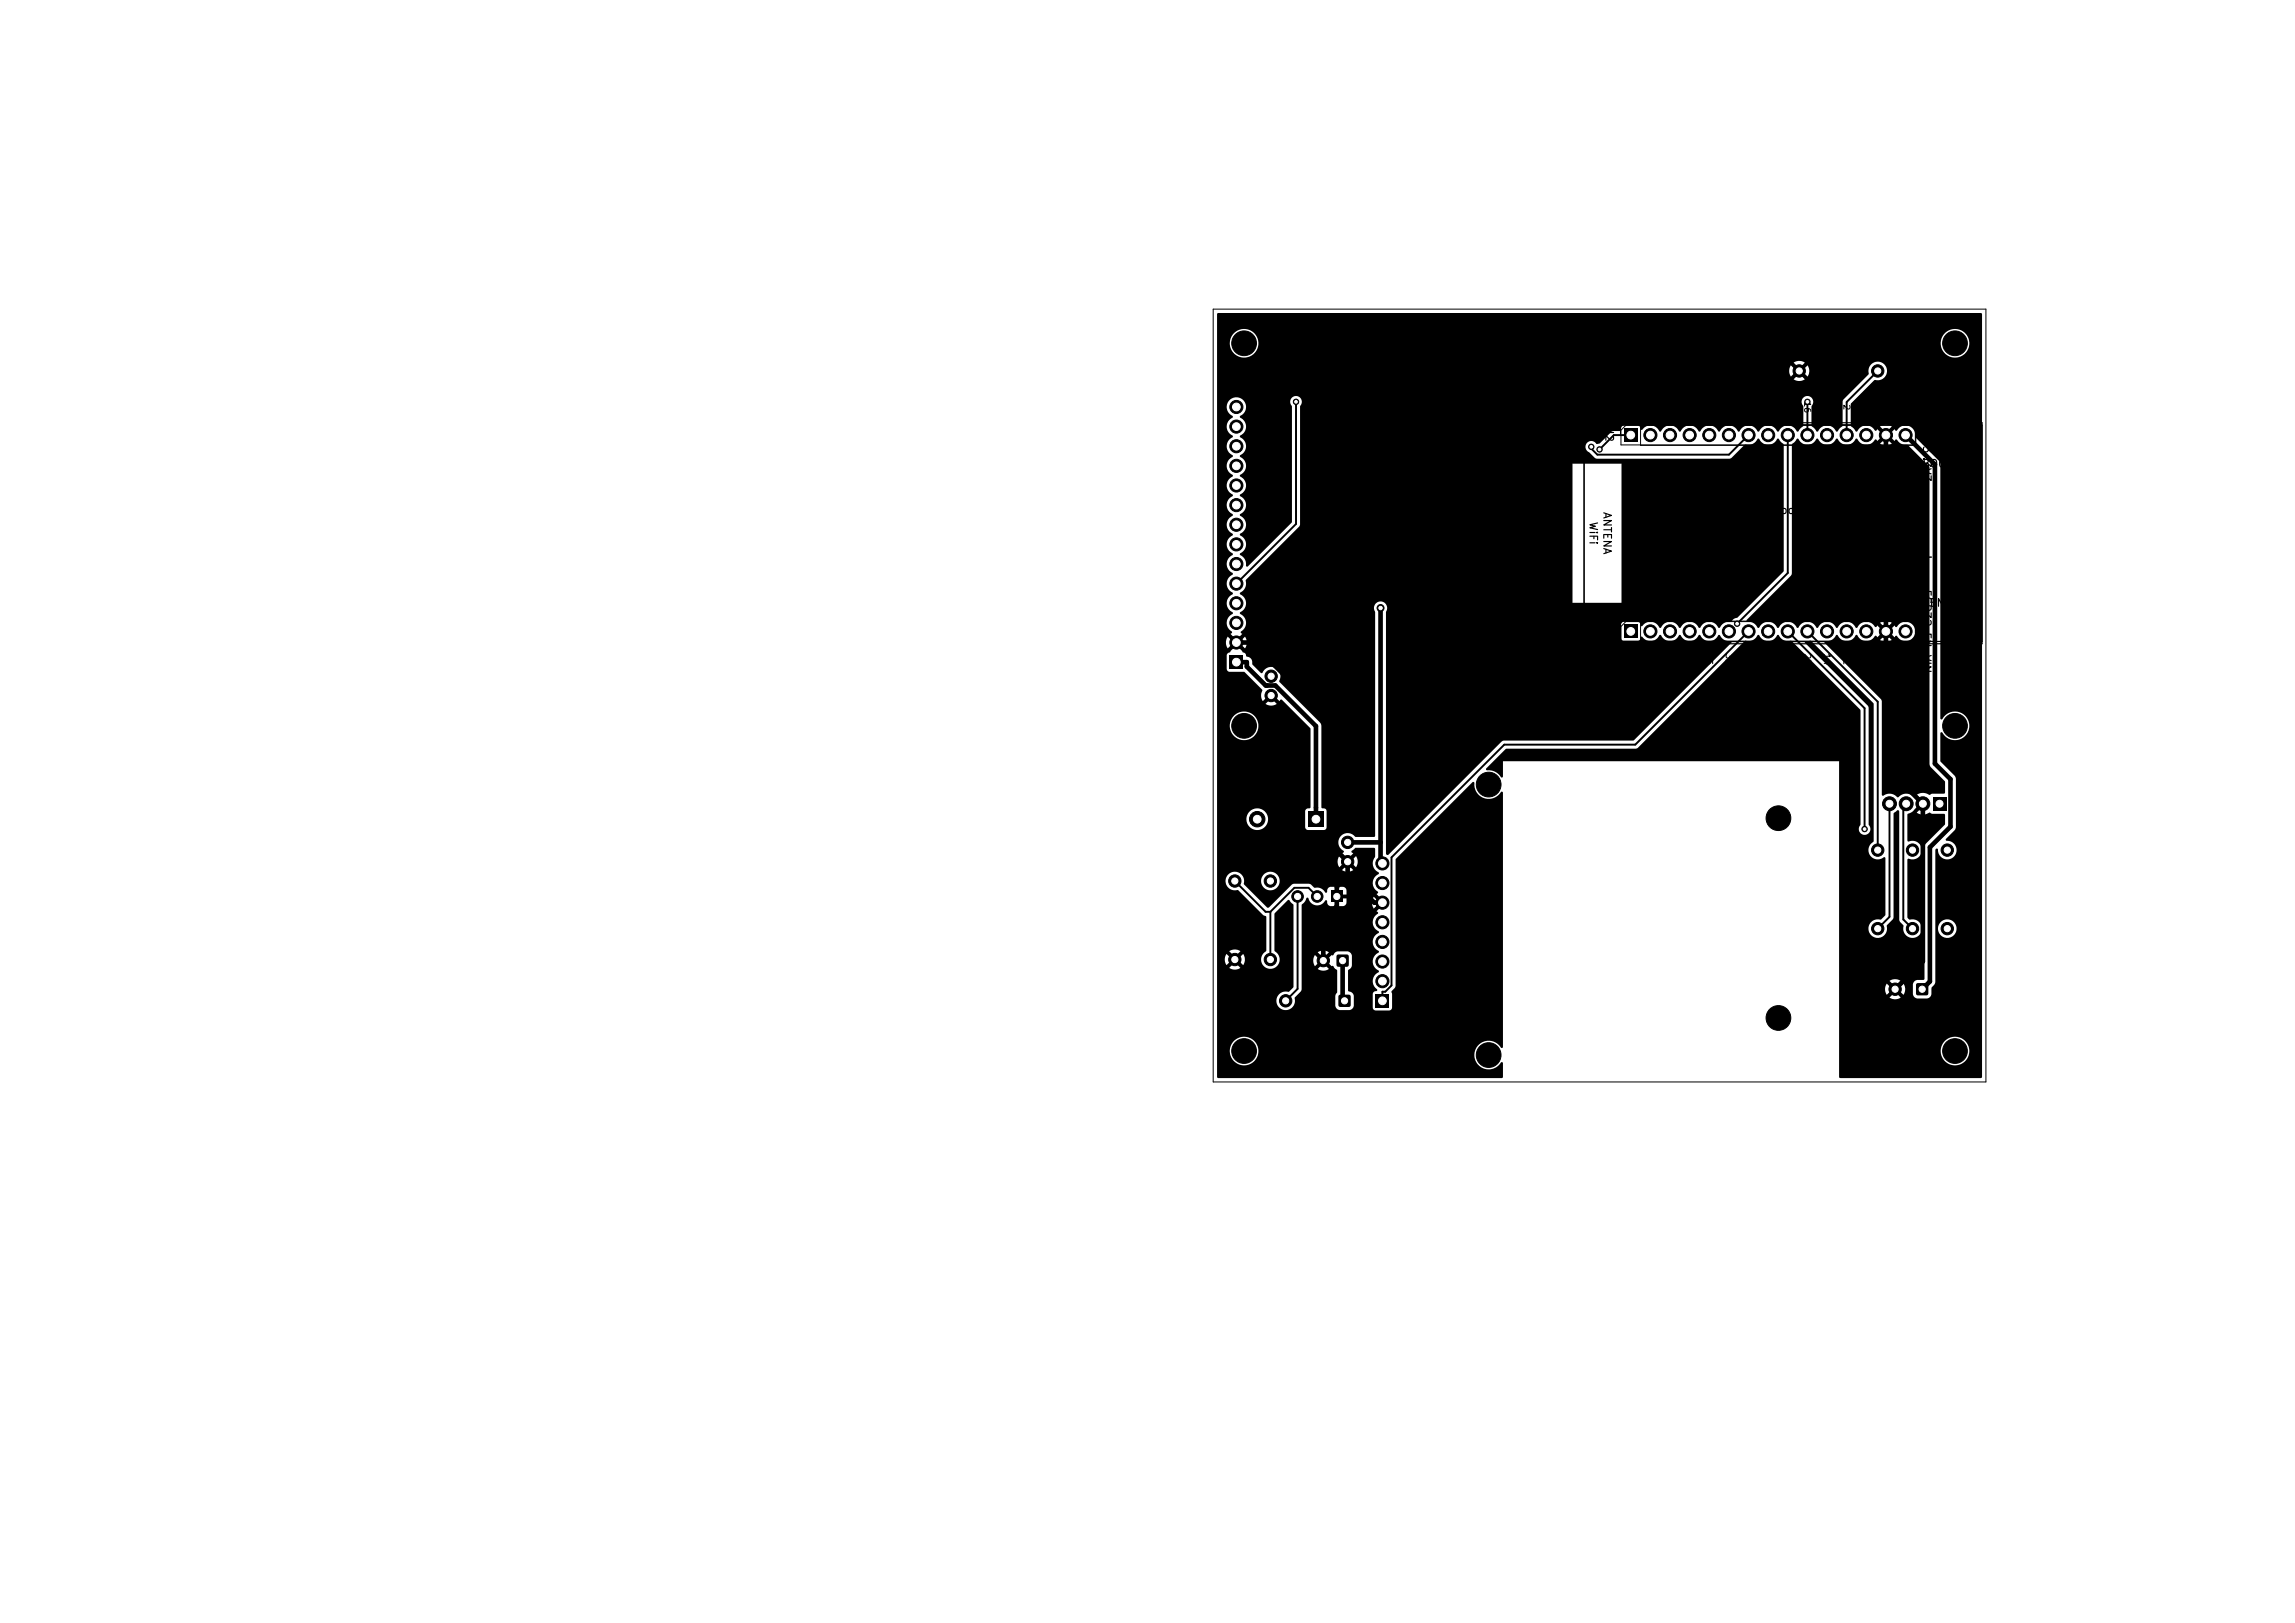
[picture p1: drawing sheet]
<svg xmlns="http://www.w3.org/2000/svg" width="297mm" height="210mm" viewBox="0 0 297 210" stroke-linecap="round" stroke-linejoin="round" font-family="sans-serif">
<defs><g id="words">
<g font-size="1.2">
<text x="247.1" y="72.9">&lt;-</text>
<text x="251" y="72.9">USB</text>
</g>
<g font-size="1">
<text x="207.5" y="55.3" transform="rotate(90 207.5 55.3)">J2</text>
<text x="227.9" y="57.1">J2</text>
<text x="248.6" y="55.7" transform="rotate(90 248.6 55.7)">D23..3V3</text>
<text x="248.7" y="60.8">BOOT</text>
<text x="205.4" y="67.4" transform="rotate(90 205.4 67.4)">WiFi</text>
<text x="207.2" y="66.2" transform="rotate(90 207.2 66.2)">ANTENA</text>
<text x="214.3" y="66.8">ESP32 DevKit - komponen menghadap</text>
<text x="244.9" y="66.8">keluar</text>
<text x="248.6" y="76.2" transform="rotate(90 248.6 76.2)">ESP32 EN..VIN</text>
<text x="227.9" y="82.5">J1</text>
<text x="249.6" y="78.8">EN</text>
</g>
<g font-size=".8">
<text x="233.3" y="51.9" transform="rotate(90 233.3 51.9)">16</text>
<text x="238.4" y="52.2" transform="rotate(90 238.4 52.2)">2</text>
<text x="220.6" y="84.5" transform="rotate(90 220.6 84.5)">35</text>
<text x="223.1" y="84.5" transform="rotate(90 223.1 84.5)">32</text>
<text x="233.3" y="84.5" transform="rotate(90 233.3 84.5)">27</text>
<text x="235.8" y="84.5" transform="rotate(90 235.8 84.5)">14</text>
<text x="238.4" y="84.5" transform="rotate(90 238.4 84.5)">12</text>
</g>
</g></defs>
<path d="M157 40h100v100h-100zM209.8 55.7l.6-.7h37.5v2.6h-38.1zM211 55h-1.3v1.3M212.3 55h35.6v2.6h-35.6zM209.8 81.1l.6-.7h37.5v2.6h-38.1zM211 80.4h-1.3v1.3M212.3 80.4h35.6v2.6h-35.6z" fill="none" stroke="#000" stroke-width=".13"/>
<path d="M205 54.7h51.5v28.6h-51.5zM205 55h51.5M205 83h51.5" fill="none" stroke="#000" stroke-width=".15"/>
<path d="M157.6 40.5h98.8l.1 .1v3.7h-1.6l-.1-.2a1.85 1.85 0 0 0-1.9-1.5 1.85 1.85 0 0 0-1.7 1.7h-88.3l-.1-.2a1.85 1.85 0 0 0-3-1.1 1.85 1.85 0 0 0 .5 3.1 1.85 1.85 0 0 0 2.6-1.8h88.3v.2a1.85 1.85 0 0 0 1.9 1.8 1.85 1.85 0 0 0 1.8-2h1.6v75.8h-3.3v-.2a1.2 1.2 0 0 0-2-.7 1.2 1.2 0 0 0 .3 2.1 1.2 1.2 0 0 0 1.7-1.2h3.3v15.8h-1.6l-.1-.3a1.85 1.85 0 0 0-3-1 1.85 1.85 0 0 0 .5 3.1 1.85 1.85 0 0 0 2.6-1.8h1.6v3.5l-.1 .1h-18.2l-.2-.1v-40.9h-43.5v2l-.1 .1h-.1a2.07 2.07 0 0 0-2-1v-.2l2.7-2.5 16.8-.1 14.1-13.9a1.34 1.34 0 0 0 1.6-.7h.1a1.3 1.3 0 0 0 1.2 .8 1.3 1.3 0 0 0 1.2-.8h.2a1.34 1.34 0 0 0 1.6 .7l9 8.9v14.9a.78 .78 0 0 0-.1 1.1 .78 .78 0 0 0 1.2 0 .78 .78 0 0 0-.1-1.1v-15.3l-8.2-8.2v-.1v-.2h.8l8.1 8.1v17.8a1.34 1.34 0 0 0-.3 2.1 1.3 1.3 0 0 0 1.7 0l.1 .2v7.3l-.5 .6a1.27 1.27 0 0 0-1.4 .4 1.27 1.27 0 0 0-.1 1.4 1.22 1.22 0 0 0 1.5 .4 1.22 1.22 0 0 0 .7-1.4l.7-.8 .2-.3v-13.4l.5-.5 .2 .2v14l.1 .3 .4 .4a1.28 1.28 0 0 0 .4 1.3 1.28 1.28 0 0 0 1.3 .3 1.21 1.21 0 0 0 .6-1.6 1.21 1.21 0 0 0-1.5-.7l-.3-.3v-7.4l.2-.2a1.2 1.2 0 0 0 1.7-1.1 1.2 1.2 0 0 0-1.7-1.1l-.2-.2 .1-3.4a1.41 1.41 0 0 0 .9-.6l.6-.6 .1 .2 .3 .1-.8 .8h.1a1.63 1.63 0 0 0 1.6-.1l.4 .2h1.5l.1 .1v1.2l-2.5 2.6-.1 .4v17l-.2 .2h-.8a.65 .65 0 0 0-.5 .6v.5h-1l-.3-.6-.6 .7-.2-.3-.2-.1 .6-.7a1.3 1.3 0 0 0-1.4 0l.7 .7-.2 .1-.1 .3-.8-.7a1.29 1.29 0 0 0 .1 1.4l.7-.7 .1 .3 .2 .1-.6 .7a1.29 1.29 0 0 0 1.4 0l-.7-.7 .2-.1 .2-.3 .6 .7 .2-.4 .1-.4h1v.8l.2 .4 .3 .1h1.3a.65 .65 0 0 0 .6-.6v-.8l.4-.5 .1-.2v-17.1l.1-.2 .2 .1a1.22 1.22 0 0 0 1.2 1.3 1.22 1.22 0 0 0 1.2-1.3 1.22 1.22 0 0 0-1.4-1.1v-.3l1.2-1.1 .1-.4v-6.2l-.1-.4-1.9-1.9v-3.6l.1-.1h.1a1.87 1.87 0 0 0 2.9 .6 1.87 1.87 0 0 0 0-2.9 1.87 1.87 0 0 0-2.9 .6h-.1l-.1-.1v-33l-.2-.3-3-3.1a1.3 1.3 0 0 0-.9-1.5 1.3 1.3 0 0 0-1.5 .6h-.2l-.1-.2-.7 .7v-.2l-.3-.2 .6-.6a1.33 1.33 0 0 0-1.5 0l.6 .6-.1 .1-.2 .3-.7-.7-.2 .2a1.33 1.33 0 0 0-2.3 0l-.1 .1h-.1l-.3-.3-.4-.4v-2.8l3.1-3.1a1.21 1.21 0 0 0 1.6-.9 1.21 1.21 0 0 0-1-1.5 1.21 1.21 0 0 0-1.4 1.1h-7.7l-.2-.6-.7 .7v-.2l-.3-.2 .7-.7a1.29 1.29 0 0 0-1.5 0l.7 .7-.3 .2-.1 .2-.7-.7a1.29 1.29 0 0 0 .1 1.4l.6-.7 .1 .2 .3 .2-.6 .7a1.3 1.3 0 0 0 1.4 0l-.7-.7 .2-.1 .1-.3 .7 .7 .2-.4v-.4h7.7v.6l-3.3 3.3v3.3l-.7 .7h-.2a1.3 1.3 0 0 0-1.2-.8 1.3 1.3 0 0 0-1.2 .8h-.1l-.7-.7v-2.5a.78 .78 0 0 0 .1-1.1 .78 .78 0 0 0-1.2 0 .78 .78 0 0 0 .1 1.1v2.5l-.6 .7h-.2a1.3 1.3 0 0 0-1.2-.8 1.3 1.3 0 0 0-1.2 .8h-.2a1.3 1.3 0 0 0-1.2-.8 1.3 1.3 0 0 0-1.2 .8h-.1a1.3 1.3 0 0 0-1.2-.8 1.3 1.3 0 0 0-1.2 .8h-.2a1.3 1.3 0 0 0-1.2-.8 1.3 1.3 0 0 0-1.2 .8h-.1a1.3 1.3 0 0 0-1.2-.8 1.3 1.3 0 0 0-1.2 .8h-.1a1.3 1.3 0 0 0-1.2-.8 1.3 1.3 0 0 0-1.2 .8h-.2a1.3 1.3 0 0 0-1.2-.8 1.3 1.3 0 0 0-1.2 .8h-.1a1.33 1.33 0 0 0-2.4-.2h-.1a.47 .47 0 0 0-.4-.6l-1.8 .1a.44 .44 0 0 0-.3 .5l-.2 .2h-.8l-.3 .1-1.6 1.5a.33 .33 0 0 1-.5-.2 .76 .76 0 0 0-1.1 .3 .76 .76 0 0 0 .4 1l.7 .8 .2 .1h17.2l.3-.1 1.8-1.8a1.34 1.34 0 0 0 1.6-.7h.1a1.3 1.3 0 0 0 1.2 .8 1.3 1.3 0 0 0 1.2-.8h.2l.6 .7v16.4l-4 4.1h-17v-18h-6.3v18h23.3l-1.9 1.9-.5 .1-.3 .4-.2 .1a1.33 1.33 0 0 0-1.4 .7h-.1a1.3 1.3 0 0 0-1.2-.8 1.3 1.3 0 0 0-1.2 .8h-.1a1.3 1.3 0 0 0-1.2-.8 1.3 1.3 0 0 0-1.2 .8h-.2a1.3 1.3 0 0 0-1.2-.8 1.3 1.3 0 0 0-1.2 .8h-.1a1.33 1.33 0 0 0-2.4-.2h-.1a.47 .47 0 0 0-.4-.6h-1.7l-.3 .2-.1 .2v1.9l.2 .2 .2 .1h1.7l.2-.1 .2-.4 .2-.1a1.3 1.3 0 0 0 2.3-.2h.1a1.3 1.3 0 0 0 1.2 .8 1.3 1.3 0 0 0 1.2-.8h.2a1.3 1.3 0 0 0 1.2 .8 1.3 1.3 0 0 0 1.2-.8h.1a1.3 1.3 0 0 0 1.2 .8 1.3 1.3 0 0 0 1.2-.8h.2a1.46 1.46 0 0 0 1.4 .8v.2l-12.6 12.6h-16.8l-.3 .1-14.7 14.7-.2-.1v-31.3a.87 .87 0 0 0-.2-1.2 .87 .87 0 0 0-1.1 0 .87 .87 0 0 0-.1 1.2v25.8h-6.3a.48 .48 0 0 0-.6-.4l-.1-.1v-10.7l-.2-.3-5.2-5.3v-.1a1.23 1.23 0 0 0-.6-1.7 1.23 1.23 0 0 0-1.7 .7h-.1l-1.1-1.1a.9 .9 0 0 0-.8-1.1 .55 .55 0 0 0-.5-.6l-.7-.7 .2-.1 .2-.2 .6 .6 .1-.1a1.34 1.34 0 0 0-.1-1.4l-.6 .6-.1-.2-.3-.1 .7-.7-.2-.2a1.32 1.32 0 0 0-.1-2.3v-.3a1.3 1.3 0 0 0 .8-1.1 1.3 1.3 0 0 0-.8-1.2v-.2l.1-.1a1.29 1.29 0 0 0 .6-1.5l7-7.1v-15.4a.78 .78 0 0 0 .1-1.1 .78 .78 0 0 0-1.1 0 .78 .78 0 0 0 0 1.1v15l-5.7 5.7h-.2l-.1-.2a1.33 1.33 0 0 0-.7-1.3v-.2a1.3 1.3 0 0 0 .8-1.2 1.3 1.3 0 0 0-.8-1.2v-.1a1.3 1.3 0 0 0 .8-1.2 1.3 1.3 0 0 0-.8-1.2v-.2a1.3 1.3 0 0 0 .8-1.1 1.3 1.3 0 0 0-.8-1.2v-.2a1.3 1.3 0 0 0 .8-1.2 1.3 1.3 0 0 0-.8-1.2v-.1a1.3 1.3 0 0 0 .8-1.2 1.3 1.3 0 0 0-.8-1.2v-.2a1.3 1.3 0 0 0 .8-1.2 1.3 1.3 0 0 0-.8-1.2v-.1a1.3 1.3 0 0 0 .8-1.2 1.3 1.3 0 0 0-.8-1.2v-.2a1.27 1.27 0 0 0 .5-1.9 1.27 1.27 0 0 0-2 0 1.27 1.27 0 0 0 .5 2v.1a1.3 1.3 0 0 0-.8 1.2 1.3 1.3 0 0 0 .8 1.2v.2a1.3 1.3 0 0 0-.8 1.1 1.3 1.3 0 0 0 .8 1.2v.2a1.3 1.3 0 0 0-.8 1.2 1.3 1.3 0 0 0 .8 1.2v.1a1.3 1.3 0 0 0-.8 1.2 1.3 1.3 0 0 0 .8 1.2v.2a1.3 1.3 0 0 0-.8 1.2 1.3 1.3 0 0 0 .8 1.2v.1a1.3 1.3 0 0 0-.8 1.2 1.3 1.3 0 0 0 .8 1.2v.2a1.3 1.3 0 0 0-.8 1.1 1.3 1.3 0 0 0 .8 1.2v.2a1.3 1.3 0 0 0-.8 1.2 1.3 1.3 0 0 0 .8 1.2v.1a1.3 1.3 0 0 0-.8 1.2 1.3 1.3 0 0 0 .8 1.2v.2a1.3 1.3 0 0 0-.8 1.2 1.3 1.3 0 0 0 .8 1.2v.1a1.3 1.3 0 0 0-.8 1.1 1.3 1.3 0 0 0 .7 1.2v.2l-.2 .1 .7 .7-.3 .1-.1 .2-.6-.6a1.33 1.33 0 0 0 0 1.5l.6-.6 .2 .2 .2 .1-.7 .8-.3 .1-.1 .2v1.9v.2l.3 .1h1.9l2.4 2.4a1.37 1.37 0 0 0 0 1.4l.7-.7 .1 .2 .3 .2-.7 .7a1.29 1.29 0 0 0 1.4 0l-.7-.7 .3-.2 .1-.2 .7 .7 .2-.2h.1l3.3 3.3h-6.3l-.1-.2a1.85 1.85 0 0 0-3-1.1 1.85 1.85 0 0 0 .5 3.1 1.85 1.85 0 0 0 2.6-1.8h6.3l.4 .4v10.3l-.1 .1a.44 .44 0 0 0-.6 .4v.9h-4.8a1.4 1.4 0 0 0-2.1-1.1 1.4 1.4 0 0 0 0 2.4 1.4 1.4 0 0 0 2.1-1.1v-.2h4.8v1.1l.2 .3 .2 .1h2l.3-.2 .1-.2v-2h6.3l-.1 3.2-.1 .1h-2.4a1.22 1.22 0 0 0-1.9-.1 1.22 1.22 0 0 0 .4 1.9v.2l-.2 .1 .7 .7-.3 .2-.1 .2-.7-.7a1.29 1.29 0 0 0 0 1.4l.7-.7 .2 .3 .2 .1-.7 .7a1.29 1.29 0 0 0 1.4 0l-.7-.7 .2-.1 .2-.3 .7 .7a1.29 1.29 0 0 0 0-1.4l-.7 .7-.1-.2-.3-.2 .7-.7-.2-.1v-.2l.5-.4h2.4l.2 .1v1.1a1.32 1.32 0 0 0 .4 2v.2l-.5 .3-.2 .5h-12.1a1.2 1.2 0 0 0-1.8-.9 1.2 1.2 0 0 0 0 2 1.2 1.2 0 0 0 1.8-.9v-.2h12.1a1.24 1.24 0 0 0 .4 1.3h-3.8l-.3-.4h-.7v.9l-.2-.1-.3 .1v-.9h-.6a.59 .59 0 0 0-.5 .7h-.1a1.6 1.6 0 0 0-1.6-.7l-.3-.3-.3-.1h-2.1l-3.1 3-.1 .1-3.1-3a1.28 1.28 0 0 0-.4-1.3 1.28 1.28 0 0 0-1.3-.3 1.21 1.21 0 0 0-.6 1.5 1.21 1.21 0 0 0 1.5 .8l3.3 3.2 .4 .2-.1 4.5a1.29 1.29 0 0 0-.6 1h-2.1l-.2-.7-.7 .7-.1-.2-.3-.1 .7-.7a1.29 1.29 0 0 0-1.4 0l.7 .7-.3 .1-.1 .2-.7-.6a1.29 1.29 0 0 0 0 1.4l.7-.7 .1 .2 .3 .2-.7 .7a1.29 1.29 0 0 0 1.4-.1l-.7-.6 .3-.2 .1-.2 .7 .7 .2-.4v-.4h2.1a1.21 1.21 0 0 0 1.8 1.1 1.21 1.21 0 0 0-.1-2.1v-4.9l1.9-1.8 .6 .7v10.6l-.6 .6a1.36 1.36 0 0 0-1.6 1.1 1.21 1.21 0 0 0 1.3 1.3 1.21 1.21 0 0 0 1-1.6l.8-.8 .1-.3v-10.9l.6-.7a.23 .23 0 0 1 .1-.2 .23 .23 0 0 1 .2 0 1.18 1.18 0 0 0 1 .9 1.18 1.18 0 0 0 1.2-.6h.2l.1 .5 .2 .2h.8v-.9l.1 .1 .4-.1v.9h.6l.3-.2 .1-.8h-1l.1-.1-.1-.3h1v-.6h3.8l.1 .1a.19 .19 0 0 1 .1 .3 .19 .19 0 0 1-.2 .1l.7 .6-.3 .2-.1 .2-.6-.7-.1 .1a1.34 1.34 0 0 0 .1 1.5l.6-.7 .1 .2 .3 .2-.7 .6 .3 .2a1.32 1.32 0 0 0 0 2.4v.2a1.3 1.3 0 0 0-.8 1.2 1.3 1.3 0 0 0 .8 1.2v.1a1.3 1.3 0 0 0-.8 1.2 1.3 1.3 0 0 0 .8 1.2v.2a1.34 1.34 0 0 0-.2 2.3v.1h-.2a.39 .39 0 0 0-.3 .4v.3h-2.5a.88 .88 0 0 0-.7-.7v-2.6l.3-.3 .1-.3v-1.4l-.1-.3-.2-.2h-1.5a.73 .73 0 0 0-.6 .5h-.2l-.6 .7-.1-.2-.3-.2 .6-.7a1.29 1.29 0 0 0-1.4 0l.7 .7-.2 .1-.1 .3-.8-.7a1.29 1.29 0 0 0 .1 1.4l.7-.7 .1 .3 .2 .1-.6 .7a1.29 1.29 0 0 0 1.4 0l-.7-.7 .3-.2 .1-.2 .6 .7h.3l.5 .6v2.8l-.3 .4 .1 1.5 .2 .3 .2 .1h1.3a.65 .65 0 0 0 .6-.6v-1.2h2.5v1.5l.1 .3 .2 .1h1.8l.3-.2 .1-.2v-1.8l-.1-.3 .4-.5 .1-.2v-16.4l10-10h.1l.1 .1a1.87 1.87 0 0 0 1.3 2 1.87 1.87 0 0 0 2.2-.9h.1l.1 .2v32.9l-.1 .1-.2-.1a1.85 1.85 0 0 0-1.7-.8 1.85 1.85 0 0 0-1.6 1.2h-28l-.1-.3a1.85 1.85 0 0 0-3-1 1.85 1.85 0 0 0 .5 3.1 1.85 1.85 0 0 0 2.6-1.8h28a1.86 1.86 0 0 0 1 2.3 1.86 1.86 0 0 0 2.4-.8h.1l.1 .2v1.8l-.1 .1h-36.7l-.2-.1v-98.8zM210.2 55.5h1.7v1.7h-1.7zM232.5 56.8l.1-.1a1.78 1.78 0 0 0 1.2 .9 1.36 1.36 0 0 0 1.3-.8h.2a1.3 1.3 0 0 0 1.2 .8 1.3 1.3 0 0 0 1.1-.8h.2a1.3 1.3 0 0 0 1.2 .8 1.3 1.3 0 0 0 1.2-.8h.1a1.3 1.3 0 0 0 1.2 .8 1.3 1.3 0 0 0 1.2-.7h.1l.1 .2 .7-.7 .2 .3 .1 .1-.6 .6a1.33 1.33 0 0 0 1.5 0l-.6-.6 .3-.2v-.2l.7 .7 .1-.2h.2a1.43 1.43 0 0 0 1.4 .7l2.8 2.9v38.4l.2 .4 1.8 1.8v1.5l-.1 .1h-1.5l-.5 .1a1.38 1.38 0 0 0-1.6 0l.8 .8-.3 .1-.1 .2-.6-.6a1.33 1.33 0 0 0-2.2-.1l-.1-.1a1.35 1.35 0 0 0-1.8-.1l-.2-.2v-12.2l-7.4-7.4v-.2l.2-.1a1.32 1.32 0 0 0 1.3-.7h.2a1.3 1.3 0 0 0 1.2 .8 1.3 1.3 0 0 0 1.2-.8h.1a1.3 1.3 0 0 0 1.2 .8 1.3 1.3 0 0 0 1.2-.7h.1l.1 .2 .7-.7 .2 .3 .1 .1-.6 .6a1.33 1.33 0 0 0 1.5 0l-.6-.6 .3-.2v-.2l.7 .7 .2-.2a1.33 1.33 0 0 0 2.3 0 1.27 1.27 0 0 0-.5-1.7 1.27 1.27 0 0 0-1.7 .5h-.2l-.1-.2-.7 .7v-.2l-.3-.2 .6-.6a1.33 1.33 0 0 0-1.5 0l.6 .6-.1 .1-.2 .3-.7-.7-.2 .2a1.33 1.33 0 0 0-2.3 0l-.1 .1h-.2a1.28 1.28 0 0 0-1.2-.7 1.28 1.28 0 0 0-1.1 .7h-.2a1.3 1.3 0 0 0-1.2-.8 1.3 1.3 0 0 0-1.2 .8h-.1a1.3 1.3 0 0 0-1.2-.8 1.3 1.3 0 0 0-1.2 .8h-.1a1.3 1.3 0 0 0-1.2-.8 1.3 1.3 0 0 0-1.2 .8h-.2a1.3 1.3 0 0 0-1.2-.8 1.3 1.3 0 0 0-1.2 .8h-.1a1.3 1.3 0 0 0-1.3-.8l-.2-.1 .1-.1 5.8-5.9v-16.8zM159.2 84.8h1.7v1.7h-1.7zM210.2 80.9h1.7v1.7h-1.7zM169.3 105h2v2h-2zM172.3 115.3h1.5v1.5h-1.5zM250.1 103.1h1.8v1.8h-1.8zM173 123.6l.2-.1 1.3 .1 .1 .2-.1 1.2-.2 .1-1.3-.1v-.1zM173.3 128.8l.2-.1 1.2 .1 .1 .2-.1 1.2-.1 .1-1.3-.1-.1-.1zM178.1 128.7h1.7v1.7h-1.7zM248 127.3l.2-.1 1.3 .1 .1 .2-.1 1.2-.2 .1-1.3-.1v-.1z" fill="#000"/>
<g fill="#000" stroke="#000" stroke-width=".13">
<circle cx="160" cy="57.7" r=".85"/>
<circle cx="160" cy="55.2" r=".85"/>
<circle cx="160" cy="52.7" r=".85"/>
<circle cx="161" cy="44.4" r="1.6"/>
<circle cx="167.7" cy="52" r=".35"/>
<circle cx="205.9" cy="57.8" r=".35"/>
<circle cx="207" cy="58.2" r=".35"/>
<circle cx="213.6" cy="56.3" r=".85"/>
<circle cx="216.1" cy="56.3" r=".85"/>
<circle cx="218.7" cy="56.3" r=".85"/>
<circle cx="221.2" cy="56.3" r=".85"/>
<circle cx="223.7" cy="56.3" r=".85"/>
<circle cx="226.3" cy="56.3" r=".85"/>
<circle cx="228.8" cy="56.3" r=".85"/>
<circle cx="231.4" cy="56.3" r=".85"/>
<circle cx="232.8" cy="48" r=".8"/>
<circle cx="233.9" cy="56.3" r=".85"/>
<circle cx="233.9" cy="52" r=".35"/>
<circle cx="236.4" cy="56.3" r=".85"/>
<circle cx="239" cy="56.3" r=".85"/>
<circle cx="241.5" cy="56.3" r=".85"/>
<circle cx="243" cy="48" r=".8"/>
<circle cx="244.1" cy="56.3" r=".85"/>
<circle cx="246.6" cy="56.3" r=".85"/>
<circle cx="253" cy="44.4" r="1.6"/>
<circle cx="160" cy="70.4" r=".85"/>
<circle cx="160" cy="73" r=".85"/>
<circle cx="160" cy="67.9" r=".85"/>
<circle cx="160" cy="65.4" r=".85"/>
<circle cx="160" cy="60.3" r=".85"/>
<circle cx="160" cy="62.8" r=".85"/>
<circle cx="160" cy="78.1" r=".85"/>
<circle cx="160" cy="75.5" r=".85"/>
<circle cx="178.7" cy="78.7" r=".45"/>
<circle cx="160" cy="80.6" r=".85"/>
<circle cx="160" cy="83.1" r=".85"/>
<circle cx="161" cy="93.9" r="1.6"/>
<circle cx="164.5" cy="87.5" r=".8"/>
<circle cx="164.5" cy="90" r=".8"/>
<circle cx="213.6" cy="81.7" r=".85"/>
<circle cx="216.1" cy="81.7" r=".85"/>
<circle cx="218.7" cy="81.7" r=".85"/>
<circle cx="221.2" cy="81.7" r=".85"/>
<circle cx="223.7" cy="81.7" r=".85"/>
<circle cx="224.8" cy="80.7" r=".35"/>
<circle cx="226.3" cy="81.7" r=".85"/>
<circle cx="228.8" cy="81.7" r=".85"/>
<circle cx="231.4" cy="81.7" r=".85"/>
<circle cx="233.9" cy="81.7" r=".85"/>
<circle cx="236.4" cy="81.7" r=".85"/>
<circle cx="239" cy="81.7" r=".85"/>
<circle cx="241.5" cy="81.7" r=".85"/>
<circle cx="244.1" cy="81.7" r=".85"/>
<circle cx="246.6" cy="81.7" r=".85"/>
<circle cx="253" cy="93.9" r="1.6"/>
<circle cx="159.8" cy="114" r=".8"/>
<circle cx="162.7" cy="106" r="1"/>
<circle cx="164.4" cy="114" r=".8"/>
<circle cx="167.9" cy="116" r=".75"/>
<circle cx="170.5" cy="116" r=".75"/>
<circle cx="174.4" cy="111.5" r=".8"/>
<circle cx="174.4" cy="109" r=".8"/>
<circle cx="178.9" cy="114.3" r=".85"/>
<circle cx="178.9" cy="111.7" r=".85"/>
<circle cx="178.9" cy="119.3" r=".85"/>
<circle cx="178.9" cy="116.8" r=".85"/>
<circle cx="192.7" cy="101.5" r="1.6"/>
<circle cx="230.2" cy="105.9" r="1.6"/>
<circle cx="241.3" cy="107.3" r=".35"/>
<circle cx="243" cy="110" r=".8"/>
<circle cx="244.5" cy="104" r=".9"/>
<circle cx="246.7" cy="104" r=".9"/>
<circle cx="247.5" cy="110" r=".8"/>
<circle cx="248.8" cy="104" r=".9"/>
<circle cx="252" cy="110" r=".8"/>
<circle cx="159.8" cy="124.2" r=".8"/>
<circle cx="161" cy="136" r="1.6"/>
<circle cx="164.4" cy="124.2" r=".8"/>
<circle cx="166.4" cy="129.5" r=".8"/>
<circle cx="171.3" cy="124.3" r=".8"/>
<circle cx="178.9" cy="121.9" r=".85"/>
<circle cx="178.9" cy="124.4" r=".85"/>
<circle cx="178.9" cy="127" r=".85"/>
<circle cx="192.7" cy="136.5" r="1.6"/>
<circle cx="230.2" cy="131.7" r="1.6"/>
<circle cx="243" cy="120.2" r=".8"/>
<circle cx="245.3" cy="128" r=".8"/>
<circle cx="247.5" cy="120.2" r=".8"/>
<circle cx="252" cy="120.2" r=".8"/>
<circle cx="253" cy="136" r="1.6"/>
</g>
<path d="M244.1 56.3v42.9l4.7 4.8v20.4l-3.5 3.6M246.6 56.3l3.8 3.8v38.7l2 2v6.2l-2.6 2.6v17.4l-1 1M178.7 78.7v32.8l.2 .2M160 85.7h1.4v.6l2.4 2.4h1.2l5.3 5.3v12M160 83.1h2l10 10.1v15.9l2.4 2.4v1.8M164 88.7h.1M174.4 109h4.3M174.4 113.3l-1.4 1.4v2.6l-1.7 1.7v5.3M174.4 113.3l3.5 3.5h1M173.8 124.3v5l.2 .2" fill="none" stroke="#000" stroke-width=".6"/>
<g fill="none" stroke="#000" stroke-width=".25">
<path d="M167.7 52v15.8l-7.7 7.7M211 56.3h-2.1l-1.9 1.9M226.3 56.3l-2.5 2.5h-17.1l-.8-.8v-.2M231.4 56.3v17.8l-6.6 6.6M233.9 52v4.3M243 48l-4 4v4.3M226.3 81.7l-14.7 14.7h-16.9l-14.6 14.5v16.6l-.8 .8h-.4v1.2M231.4 81.7l9.9 9.9v15.7M233.9 81.7l9.1 9.1v19.2M159.8 114l4 4h.6M164.4 118v6.2M167.9 116v12l-1.5 1.5"/>
<path d="M170.5 116l-1.2-1.1h-1.8l-3.1 3.1M244.5 104v14.6l-1.5 1.6M246.7 104l-.4 .4v14.6l1.2 1.2"/>
</g>
<g fill="#fff" stroke="#fff" stroke-width=".13">
<circle cx="178.7" cy="78.7" r=".23"/>
<circle cx="224.8" cy="80.7" r=".17"/>
<circle cx="167.7" cy="52" r=".17"/>
<circle cx="233.9" cy="52" r=".17"/>
<circle cx="207" cy="58.2" r=".18"/>
<circle cx="205.9" cy="57.8" r=".17"/>
<circle cx="241.3" cy="107.3" r=".17"/>
<circle cx="170.3" cy="106" r=".5"/>
<circle cx="162.7" cy="106" r=".5"/>
<circle cx="164.4" cy="114" r=".4"/>
<circle cx="164.4" cy="124.2" r=".4"/>
<circle cx="174.4" cy="109" r=".4"/>
<circle cx="174.4" cy="111.5" r=".4"/>
<circle cx="173.8" cy="124.3" r=".4"/>
<circle cx="171.3" cy="124.3" r=".4"/>
<circle cx="178.9" cy="129.5" r=".5"/>
<circle cx="178.9" cy="127" r=".5"/>
<circle cx="178.9" cy="124.4" r=".5"/>
<circle cx="178.9" cy="121.9" r=".5"/>
<circle cx="178.9" cy="119.3" r=".5"/>
<circle cx="178.9" cy="116.8" r=".5"/>
<circle cx="178.9" cy="114.3" r=".5"/>
<circle cx="178.9" cy="111.7" r=".5"/>
<circle cx="174" cy="129.5" r=".4"/>
<circle cx="166.4" cy="129.5" r=".4"/>
<circle cx="252" cy="110" r=".4"/>
<circle cx="252" cy="120.2" r=".4"/>
<circle cx="160" cy="85.7" r=".5"/>
<circle cx="160" cy="83.1" r=".5"/>
<circle cx="160" cy="80.6" r=".5"/>
<circle cx="160" cy="78.1" r=".5"/>
<circle cx="160" cy="75.5" r=".5"/>
<circle cx="160" cy="73" r=".5"/>
<circle cx="160" cy="70.4" r=".5"/>
<circle cx="160" cy="67.9" r=".5"/>
<circle cx="160" cy="65.4" r=".5"/>
<circle cx="160" cy="62.8" r=".5"/>
<circle cx="160" cy="60.3" r=".5"/>
<circle cx="160" cy="57.7" r=".5"/>
<circle cx="160" cy="55.2" r=".5"/>
<circle cx="160" cy="52.7" r=".5"/>
<circle cx="248.8" cy="128" r=".4"/>
<circle cx="245.3" cy="128" r=".4"/>
<circle cx="173" cy="116" r=".4"/>
<circle cx="170.5" cy="116" r=".4"/>
<circle cx="167.9" cy="116" r=".4"/>
<circle cx="243" cy="110" r=".4"/>
<circle cx="243" cy="120.2" r=".4"/>
<circle cx="164.5" cy="87.5" r=".4"/>
<circle cx="164.5" cy="90" r=".4"/>
<circle cx="243" cy="48" r=".4"/>
<circle cx="232.8" cy="48" r=".4"/>
<circle cx="159.8" cy="114" r=".4"/>
<circle cx="159.8" cy="124.2" r=".4"/>
<circle cx="247.5" cy="110" r=".4"/>
<circle cx="247.5" cy="120.2" r=".4"/>
<circle cx="251" cy="104" r=".45"/>
<circle cx="248.8" cy="104" r=".45"/>
<circle cx="246.7" cy="104" r=".45"/>
<circle cx="244.5" cy="104" r=".45"/>
<circle cx="211" cy="81.7" r=".5"/>
<circle cx="213.6" cy="81.7" r=".5"/>
<circle cx="216.1" cy="81.7" r=".5"/>
<circle cx="218.7" cy="81.7" r=".5"/>
<circle cx="221.2" cy="81.7" r=".5"/>
<circle cx="223.7" cy="81.7" r=".5"/>
<circle cx="226.3" cy="81.7" r=".5"/>
<circle cx="228.8" cy="81.7" r=".5"/>
<circle cx="231.4" cy="81.7" r=".5"/>
<circle cx="233.9" cy="81.7" r=".5"/>
<circle cx="236.4" cy="81.7" r=".5"/>
<circle cx="239" cy="81.7" r=".5"/>
<circle cx="241.5" cy="81.7" r=".5"/>
<circle cx="244.1" cy="81.7" r=".5"/>
<circle cx="246.6" cy="81.7" r=".5"/>
<circle cx="211" cy="56.3" r=".5"/>
<circle cx="213.6" cy="56.3" r=".5"/>
<circle cx="216.1" cy="56.3" r=".5"/>
<circle cx="218.7" cy="56.3" r=".5"/>
<circle cx="221.2" cy="56.3" r=".5"/>
<circle cx="223.7" cy="56.3" r=".5"/>
<circle cx="226.3" cy="56.3" r=".5"/>
<circle cx="228.8" cy="56.3" r=".5"/>
<circle cx="231.4" cy="56.3" r=".5"/>
<circle cx="233.9" cy="56.3" r=".5"/>
<circle cx="236.4" cy="56.3" r=".5"/>
<circle cx="239" cy="56.3" r=".5"/>
<circle cx="241.5" cy="56.3" r=".5"/>
<circle cx="244.1" cy="56.3" r=".5"/>
<circle cx="246.6" cy="56.3" r=".5"/>
</g>
<use href="#words"/>
</svg>
